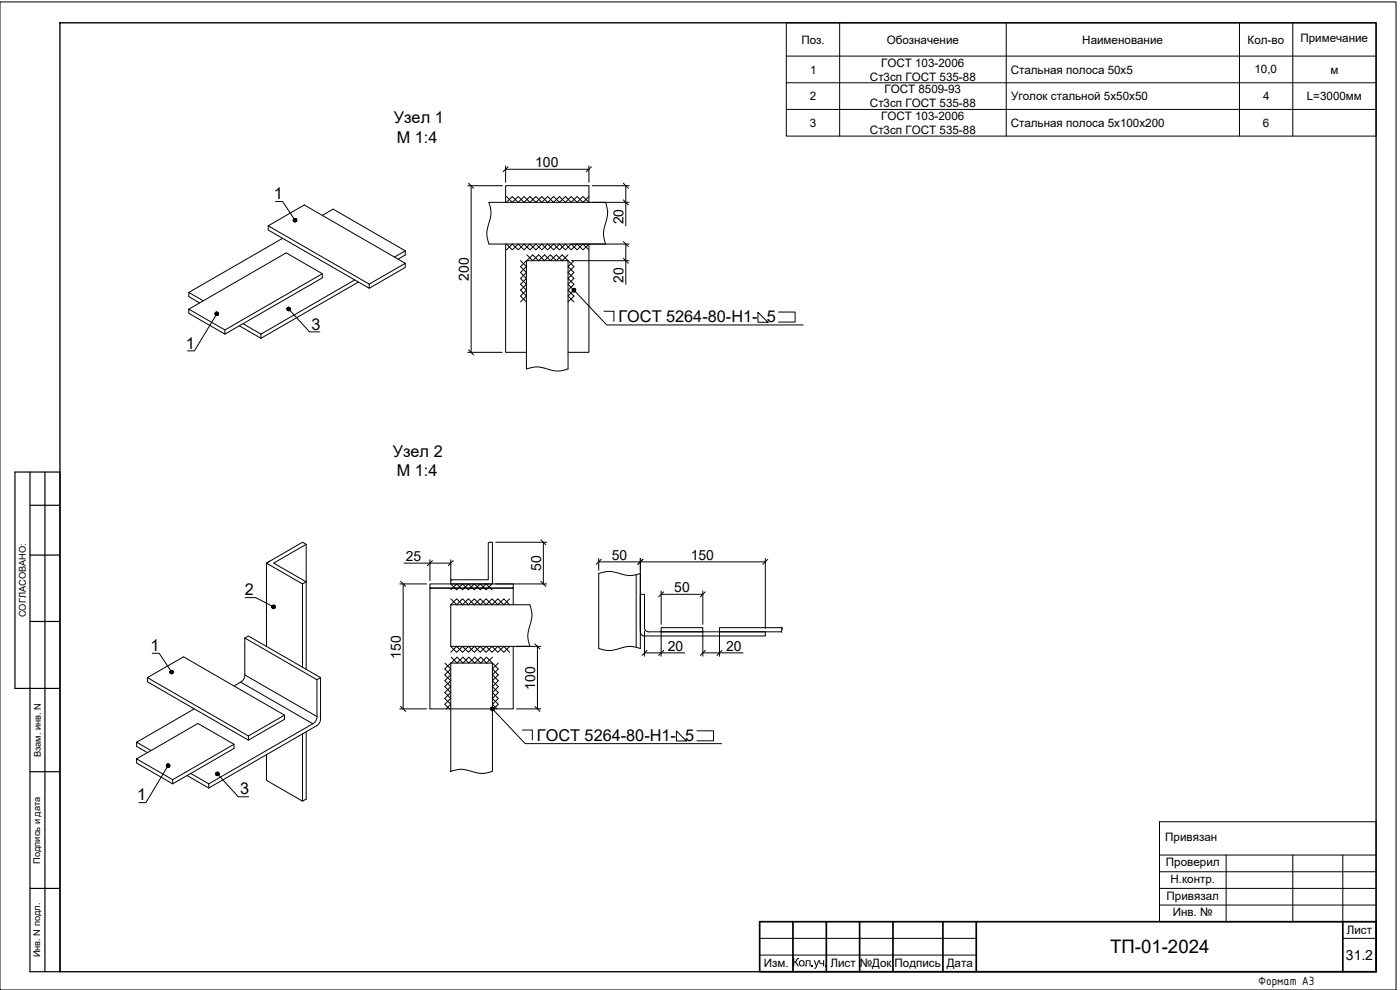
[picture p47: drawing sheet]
<svg xmlns="http://www.w3.org/2000/svg" width="420mm" height="297mm" viewBox="0 0 420 297" stroke-linecap="round" stroke-linejoin="round" font-family="sans-serif">
<defs><g id="words">
<text font-size="5.6" x="333.2" y="286">ТП-01-2024</text>
<g font-size="4.9">
<text x="118.2" y="37">Узел 1</text>
<text x="119.1" y="42.9">М 1:4</text>
<text x="82.2" y="59.8">1</text>
<text x="93.5" y="98.9">3</text>
<text x="185.6" y="96.6">ГОСТ 5264-80-Н1- 5___</text>
<text x="55.7" y="104.6">1</text>
<text x="117.9" y="137">Узел 2</text>
<text x="119.1" y="142.9">М 1:4</text>
<text x="73.5" y="178.6">2</text>
<text x="45.1" y="195.3">1</text>
<text x="161.1" y="222.2">ГОСТ 5264-80-Н1- 5___</text>
<text x="72.1" y="238.4">3</text>
<text x="41.1" y="240.1">1</text>
</g>
<g font-size="4.2">
<text x="160.6" y="50.1">100</text>
<text x="187.1" y="67.3" transform="rotate(-90 187.1 67.3)">20</text>
<text x="140.7" y="84.2" transform="rotate(-90 140.7 84.2)">200</text>
<text x="187.1" y="84.8" transform="rotate(-90 187.1 84.8)">20</text>
<text x="183.6" y="167.9">50</text>
<text x="207.3" y="167.9">150</text>
<text x="121.8" y="168.3">25</text>
<text x="162.4" y="171.3" transform="rotate(-90 162.4 171.3)">50</text>
<text x="202.4" y="177.6">50</text>
<text x="120.3" y="197.6" transform="rotate(-90 120.3 197.6)">150</text>
<text x="200.4" y="195.2">20</text>
<text x="217.9" y="195.2">20</text>
<text x="160.6" y="206.9" transform="rotate(-90 160.6 206.9)">100</text>
<text x="403.9" y="288">31.2</text>
</g>
<text font-size="3.9" x="377.6" y="295.5">Формат А3</text>
<g font-size="3.5">
<text x="240.5" y="13.1">Поз.</text>
<text x="266.1" y="13.1">Обозначение</text>
<text x="324.8" y="13.1">Наименование</text>
<text x="374.4" y="13.1">Кол-во</text>
<text x="390.2" y="12.7">Примечание</text>
<text x="243.1" y="22.1">1</text>
<text x="264.4" y="20">ГОСТ 103-2006</text>
<text x="303.3" y="22.1">Стальная полоса 50х5</text>
<text x="376.5" y="21.9">10,0</text>
<text x="399.3" y="22.1">м</text>
<text x="261.1" y="24.2">Ст3сп ГОСТ 535-88</text>
<text x="265.4" y="28">ГОСТ 8509-93</text>
<text x="243.1" y="30.1">2</text>
<text x="261.1" y="32.2">Ст3сп ГОСТ 535-88</text>
<text x="264.4" y="36">ГОСТ 103-2006</text>
<text x="303.5" y="30.1">Уголок стальной 5х50х50</text>
<text x="379.1" y="30.1">4</text>
<text x="392.2" y="30.1">L=3000мм</text>
<text x="243" y="38.1">3</text>
<text x="261.1" y="40.2">Ст3сп ГОСТ 535-88</text>
<text x="303.3" y="38.1">Стальная полоса 5х100x200</text>
<text x="379" y="38.1">6</text>
<text x="349.7" y="252.5">Привязан</text>
<text x="349.9" y="260">Проверил</text>
<text x="350.1" y="269.9">Привязал</text>
<text x="351.3" y="265">Н.контр.</text>
<text x="351.9" y="274.9">Инв. №</text>
<text x="404.2" y="280.3">Лист</text>
<text x="229.3" y="290.3">Изм.</text>
<text x="237.8" y="289.9">Кол .уч.</text>
<text x="249.2" y="290.3">Лист</text>
<text x="258" y="290">№Док</text>
<text x="268.5" y="290.1">Подпись</text>
<text x="284.1" y="290">Дата</text>
</g>
<g font-size="2.8">
<text x="7.7" y="185.2" transform="rotate(-90 7.7 185.2)">СОГЛАСОВАНО:</text>
<text x="12.2" y="227.2" transform="rotate(-90 12.2 227.2)">Взам. инв. N</text>
<text x="12" y="259.2" transform="rotate(-90 12 259.2)">Подпись и дата</text>
<text x="12" y="287.3" transform="rotate(-90 12 287.3)">Инв. N подл.</text>
</g>
</g></defs>
<path d="M18 6.8h395v284.8h-395z" fill="none" stroke="#000" stroke-width=".4"/>
<path d="M9 141.6v150h9v-150h-13.5v65h13.5M9 151.6h9M13.5 141.6v150M9 166.5h9M9 186.5h9M9 231.5h9M9 266.6h9" fill="none" stroke="#000" stroke-width=".36"/>
<!-- layer: 0 -->
<path d="M228 276.5h185v15.1h-185zM238 276.5v15.1M248 276.5v15.1M258 276.5v15.1M268 276.5v15.1M283 276.5v15.1M293 276.5v15.1M403 276.5v15.1" fill="none" stroke="#000" stroke-width=".51"/>
<g fill="none" stroke="#000" stroke-width=".3">
<path d="M0 .6h419v296.4h-419zM236 6.8h177v34h-177zM236 16.8h177M252 6.8v34M302 6.8v34M372 6.8v34M388 6.8v34M236 24.8h177M236 32.8h177M140.4 55.7h10.3M140.6 55l1.5 1.5M141.4 55.7v50"/>
<path d="M151.7 49.8v4.9M151.7 50.8h25M152 59l1.8 1.7 1.7-1.7 1.8 1.7 1.7-1.7 1.8 1.7 1.8-1.7 1.8 1.7 1.7-1.7 1.8 1.7 1.8-1.7 1.7 1.7 1.8-1.7 1.8 1.7 1.7-1.7M152.5 50l-1.5 1.5M176.7 49.8v4.9M177.5 50l-1.5 1.5M177.7 55.7h11.1M187.1 55l1.5 1.5M187.1 60l1.5 1.5M187.8 55.7v12.1M80.5 67.8v1.2l30.3 17.5M82.7 60.5h2.1l3.5 5.2"/>
<path d="M84.8 71.5l-28.1 16.2M96.7 64.6l3.3-1.9 21.6 12.6M121.6 79l-30.3-17.5-10.8 6.3 30.3 17.4M121.6 75.3v1.2l-2.1 1.3M121.6 75.3l-3.2 1.8M151.7 73.2v32.5h6.3M151.7 60.7v-5h25v5l-1.7-1.7-1.8 1.7-1.8-1.7-1.7 1.7-1.8-1.7-1.8 1.7-1.7-1.7-1.8 1.7-1.8-1.7-1.8 1.7-1.7-1.7-1.8 1.7-1.7-1.7-1.8 1.7M152 73.2l1.8 1.8 1.7-1.8 1.8 1.8 1.7-1.8 1.8 1.8 1.8-1.8 1.8 1.8 1.7-1.8 1.8 1.8 1.8-1.8 1.7 1.8 1.8-1.8 1.8 1.8 1.7-1.8v32.5h-6.2M152 75l1.8-1.8 1.7 1.8 1.8-1.8 1.7 1.8 1.8-1.8 1.8 1.8 1.8-1.8 1.7 1.8 1.8-1.8 1.8 1.8 1.7-1.8 1.8 1.8 1.8-1.8 1.7 1.8M156.2 78.2l1.8 1.8-1.8 1.8 1.8 1.7-1.8 1.8 1.8 1.8-1.8 1.7 1.8 1.8M158 78.2h12.5v32.5a8.6 8.6 0 0 1-7.1-.2 7.9 7.9 0 0 0-5.4 .2zM158 78.2l-1.8 1.8 1.8 1.8-1.8 1.7 1.8 1.8-1.8 1.8 1.8 1.7-1.8 1.8"/>
<path d="M158.1 76.5l1.8 1.7 1.7-1.7 1.8 1.7 1.8-1.7 1.7 1.7 1.8-1.7 3.6 3.5-1.8 1.8 1.8 1.7-1.8 1.8 1.8 1.8-1.8 1.7 1.8 1.8M170.5 76.5l-1.8 1.7-1.8-1.7-1.7 1.7-1.8-1.7-1.8 1.7-1.7-1.7-1.8 1.7M171.5 78.2h17.3M172.3 78.2l-1.8 1.8 1.8 1.8-1.8 1.7 1.8 1.8-1.8 1.8 1.8 1.7-1.8 1.8M181.7 60.7a8.9 8.9 0 0 1-.2 7.1 7.5 7.5 0 0 0 .2 5.4M187.1 72.5l1.5 1.5M187.1 77.5l1.5 1.5M187.8 73.2v12.1M188.8 60.7h-42.1a8.7 8.7 0 0 1-.2 7.1 7.8 7.8 0 0 0 .2 5.4h42.1M56.7 92.8v1.2l10.8 6.3v-1.3l-10.8-6.2 29.2-16.9 10.8 6.2v1.3l-29.2 16.9M61 90.3l-4.3-2.6v1.3l3.2 1.9M64.8 94.6l-6.4 10.7h-2.1"/>
<path d="M71.8 97.8l6.5 3.7M72.9 97.1l5.4 3.2M87 93.1l5.9 6.5h3.1M96.7 82.1l-29.2 16.9M106.5 84l-28.2 16.3v1.2M107.5 84.6l-29.2 16.9M110.8 85.2l10.8-6.2v1.2l-10.8 6.3zM172.6 87.4l9.5 10.1h58.9M181.2 93.4h3v3M227.5 93.7l3 3h-3zM233.6 93.6h5v3h-5M140.4 105.7h10.3"/>
<path d="M140.6 105l1.5 1.5M73.6 179.3h3.2l4.9 2.5M81 168.3l-1 .7 10.8 6.2 1.1-.6M90.8 175.2v25M91.9 174.6v-11.3l-1.1-.6-10.8 6.3v24.9M91.9 163.3l-9.8 5.7 9.8 5.6M91.9 174.6v26.2M120 175.2h8M120.2 174.4l1.5 1.5M121 175.2v37.5M121.2 169h14.1M129 175.2h25v1.3h-25z"/>
<path d="M129 168v6.2M129.8 168.2l-1.5 1.5M135.3 179.7l1.8 1.7 1.7-1.7 1.8 1.7 1.7-1.7 1.8 1.7 1.8-1.7 1.8 1.7 1.7-1.7 1.8 1.7 1.8-1.7M135.3 175.2l1.8 1.8 1.7-1.8 1.8 1.8 1.7-1.8 1.8 1.8 1.8-1.8 1.8 1.8M135.3 168v6.2M135.7 173.9l-.4 .2v1.1M136 168.2l-1.5 1.5M146.5 163.1l.2-.4h1.1v12.5h-12.5M146.5 163.1v10.9h-10.8M147.7 175.2l-1.8 1.8-1.8-1.8-1.8 1.8-1.7-1.8-1.8 1.8-1.7-1.8-1.8 1.8M148.8 162.7h15.3M148.8 175.2h15.3"/>
<path d="M162.3 162l1.5 1.5M162.3 174.4l1.5 1.5M163.1 162.7v12.5M179.7 167.6v3.5M179.7 168.6h50M180.4 167.8l-1.5 1.5M190.9 172.4v21.8M192.2 178.3h1.2v10a1.26 1.26 0 0 0 1.3 1.3h35v1.2h-36.3a1.26 1.26 0 0 1-1.2-1.2zM192.2 167.6v27a8.6 8.6 0 0 0-7.1 .2 7.9 7.9 0 0 1-5.4-.2v-22.5a8.9 8.9 0 0 1 7 .2 7.5 7.5 0 0 0 5.5-.2M192.9 167.8l-1.5 1.5M198.4 177.3v10M198.4 178.3h12.5"/>
<path d="M199.2 177.6l-1.5 1.5M210.9 177.3v10M211.7 177.6l-1.5 1.5M229.7 167.6v21M230.4 167.8l-1.5 1.5M45.7 196h2.1l3.4 5.2M73.5 191.4l21.6 12.5v11.1l-21.6-12.5zM73.5 191.4l1-.6 21.7 12.5v12.8l-.5 1-.7 .7-32.3 18.6M133.5 199l1.8 1.7-1.8 1.8 1.8 1.7-1.8 1.8 1.8 1.8-1.8 1.8 1.8 1.7-1.4 1.4M135.3 181.4h23.7a8.6 8.6 0 0 1-.2 7.1 7.9 7.9 0 0 0 .2 5.4M135.3 193.9l1.8 1.8 1.7-1.8 1.8 1.8 1.7-1.8 1.8 1.8 1.8-1.8 1.8 1.8 1.7-1.8 1.8 1.8 1.8-1.8M135.3 195.7l1.8-1.8 1.7 1.8 1.8-1.8 1.7 1.8 1.8-1.8 1.8 1.8 1.8-1.8 1.7 1.8 1.8-1.8 1.8 1.8"/>
<path d="M135.3 181.4l1.8-1.7 1.7 1.7 1.8-1.7 1.7 1.7 1.8-1.7 1.8 1.7 1.8-1.7 1.7 1.7 1.8-1.7 1.8 1.7M135.3 199h12.5v32.4a8.9 8.9 0 0 1-7.1-.2 7.5 7.5 0 0 0-5.4 .2zM135.3 199l-1.8 1.7 1.8 1.8-1.8 1.7 1.8 1.8-1.8 1.8 1.8 1.8-1.8 1.7 1.4 1.4M135.3 193.9h27M135.3 181.4v12.5M135.4 197.2l1.8 1.8 1.7-1.8 1.8 1.8 1.8-1.8 1.8 1.8 1.7-1.8 3.5 3.5-1.7 1.8 1.7 1.7-1.7 1.8 1.7 1.8-1.7 1.8 1.7 1.7-1.3 1.4M147.8 197.2l-1.8 1.8-1.7-1.8-1.8 1.8-1.8-1.8-1.8 1.8-1.7-1.8-1.8 1.8M149.5 199l-1.7 1.7 1.7 1.8-1.7 1.7 1.7 1.8-1.7 1.8 1.7 1.8-1.7 1.7 1.4 1.4M154 181.4v-4.9h-25v36.2h25v-18.8M160.5 193.2l1.5 1.5M161.3 193.9v18.8M193.4 195.9h12.1"/>
<path d="M193.4 189.3v7.6M194.2 195.1l-1.5 1.5M198.4 188.3h12.5v1.3h-12.5zM198.4 189.3v7.6M199.2 195.1l-1.5 1.5M210.9 195.9h12.1M210.9 189.3v7.6M211.7 195.1l-1.5 1.5M215.9 189.3v7.6M216.7 195.1l-1.5 1.5M234.6 188.2v1.5M234.7 188.8v-.5h-18.8v1.3h18.7"/>
<path d="M44.2 203.3v1.3l30.3 17.5M58.3 212.7l-17.3 10M72.2 204.7l-2 1.1M72.2 204.7l21.7 12.5M73.5 202.5l-.2 1-1.1 1.2M85.4 214.6l-30.3-17.5-10.9 6.2 30.3 17.5M91.9 219.6v20.2l-1.1 .6-10.8-6.3v-7.7M93.9 217.2l-31.2 18M95.1 215l-.4 1.5-.8 .7M96.2 203.3l-1.1 .6M120 212.7h8M120.2 211.9l1.5 1.6"/>
<path d="M148.1 213l9.5 10.1h59M155 212.7h7.3M156.8 219h3v3M160.5 211.9l1.5 1.6M203 219.3l3 3h-3zM209.1 219.3h5v3h-5M41 227.7v1.2l10.8 6.3v-1.3l-10.8-6.2 18.4-10.6 10.8 6.2v1.3l-18.4 10.6M45.3 225.2l-4.3-2.5v1.3l3.2 1.8M50.2 230.2l-6.4 10.6h-2.1M56.2 232.7l6.5 3.7M57.2 232.1l5.5 3.1M62.7 235.2v1.2"/>
<path d="M65.6 232.6l5.9 6.5h3.1M70.2 223.3l-18.4 10.6M74.5 220.8l10.9-6.2v1.2l-10.9 6.3zM90.8 220.2v20.2M228 281.5h65M228 286.6h65M403 281.5h10"/>
</g>
<g fill="#000" stroke="#000" stroke-width=".3">
<path d="M88.5 66.1l.3 .4-.2 .1zM65.3 93.7l.1 .2-.4 .3zM86.3 92.4l.2-.1 .1 .4zM171.9 86.7l.2-.1 .2 .5zM82.1 182.1l.4 .2-.1 .2zM51.5 201.6l.3 .5h-.2zM147.4 212.3l.2-.1 .2 .5zM50.7 229.3l.2 .1-.4 .3zM64.9 231.8l.2-.1 .2 .5z"/>
<path d="M88.1 65.8l-.1 .2 .5 .1zM88 66l.5 .1-.5 .1zM88 66.2l.1 .1 .4-.2z"/>
<path d="M88.1 66.3l.1 .2 .3-.4zM88.5 66.1l-.1 .5-.2-.1zM88.5 66.1l-.1 .5h.2z"/>
<path d="M88.4 65.6l.1 .5 .1-.5zM88.3 65.7l.1-.1 .1 .5zM88.1 65.8l.4 .3-.2-.4z"/>
<path d="M88.5 66.1l.3 .4 .1-.2zM88.5 66.1l.5 .1-.1 .1zM88.5 66.1l.5 .1v-.2z"/>
<path d="M88.5 66.1l.5-.1-.1-.2zM88.8 65.7l.1 .1-.4 .3zM88.6 65.6l-.1 .5 .3-.4z"/>
<path d="M64.6 94.3v.2l.4-.3zM64.6 94.5l.4-.3-.2 .4zM65 94.2l-.2 .4 .2 .1z"/>
<path d="M64.7 93.8l-.1 .1 .4 .3zM64.6 93.9l.4 .3-.4-.1zM64.6 94.1v.2l.4-.1z"/>
<path d="M65 94.2v.5l.2-.1zM65 94.2l.3 .4h-.1zM65 94.2l.3 .4 .2-.2z"/>
<path d="M65.1 93.7l-.1 .5 .3-.5zM64.9 93.7h.2l-.1 .5zM64.7 93.8l.3 .4-.1-.5z"/>
<path d="M65 94.2l.5 .2 .1-.2zM65 94.2l.5-.1 .1 .1zM65 94.2l.5-.1-.1-.2z"/>
<path d="M86.2 92.9l.1 .2 .3-.4zM86.3 93.1l.3-.4-.2 .5zM86.6 92.7l-.2 .5h.2z"/>
<path d="M86.3 92.4l-.1 .1 .4 .2zM86.2 92.5l.4 .2h-.5zM86.1 92.7l.1 .2 .4-.2z"/>
<path d="M86.6 92.7v.5h.2zM86.6 92.7l.4 .4-.2 .1zM86.6 92.7l.4 .4 .1-.2z"/>
<path d="M86.8 92.3l-.2 .4 .4-.3zM86.7 92.2l.1 .1-.2 .4zM86.5 92.3l.1 .4 .1-.5z"/>
<path d="M86.6 92.7l.5 .2v-.2zM86.6 92.7l.5-.2v.2zM86.6 92.7l.5-.2-.1-.1z"/>
<path d="M171.8 87.2l.1 .2 .4-.3zM171.9 87.4l.4-.3-.3 .4zM172.3 87.1l-.3 .4 .2 .1z"/>
<path d="M171.9 86.7l-.1 .2 .5 .2zM171.8 86.9l.5 .2-.6-.1zM171.7 87l.1 .2 .5-.1z"/>
<path d="M172.3 87.1l-.1 .5 .2-.1zM172.3 87.1l.3 .3-.2 .1zM172.3 87.1l.3 .3 .1-.1z"/>
<path d="M172.5 86.6l-.2 .5 .3-.4zM172.3 86.6h.2l-.2 .5zM172.1 86.6l.2 .5v-.5z"/>
<path d="M172.3 87.1l.4 .2v-.2zM172.3 87.1l.4-.2v.2zM172.3 87.1l.4-.2-.1-.2z"/>
<path d="M81.6 182v.2l.5-.1zM81.6 182.2l.5-.1-.4 .3zM81.7 182.4l.2 .1 .2-.4z"/>
<path d="M82.1 182.1l-.2 .4 .2 .1zM82.1 182.1l.2 .5h-.2zM82.1 182.1l.2 .5 .1-.1z"/>
<path d="M81.8 181.7l.3 .4-.2-.5zM81.8 181.7l.3 .4-.4-.3zM81.7 181.8l-.1 .2 .5 .1z"/>
<path d="M82.3 181.6l-.2 .5 .4-.3zM82.1 181.6h.2l-.2 .5zM81.9 181.6l.2 .5v-.5z"/>
<path d="M82.1 182.1l.4 .2 .1-.2zM82.1 182.1l.5-.2v.2zM82.1 182.1l.5-.2-.1-.1z"/>
<path d="M51.1 201.4l-.1 .1 .5 .1zM51 201.5l.5 .1-.5 .1zM51 201.7l.1 .2 .4-.3z"/>
<path d="M51.1 201.9l.1 .1 .3-.4zM51.5 201.6l-.1 .5-.2-.1zM51.5 201.6l-.1 .5h.2z"/>
<path d="M51.4 201.2l.1 .4 .1-.4zM51.2 201.2h.2l.1 .4zM51.2 201.2l-.1 .2 .4 .2z"/>
<path d="M51.5 201.6l.3 .5 .1-.2zM51.5 201.6l.5 .1-.1 .2zM51.5 201.6l.5 .1v-.2z"/>
<path d="M51.5 201.6l.5-.1-.1-.1zM51.8 201.2l.1 .2-.4 .2zM51.6 201.2l-.1 .4 .3-.4z"/>
<path d="M147.3 212.9l.1 .1 .4-.3zM147.4 213l.4-.3-.2 .5zM147.8 212.7l-.2 .5h.2z"/>
<path d="M147.4 212.3l-.1 .2 .5 .2zM147.3 212.5l.5 .2h-.5zM147.3 212.7v.2l.5-.2z"/>
<path d="M147.8 212.7v.5h.2zM147.8 212.7l.3 .3-.1 .2zM147.8 212.7l.3 .3 .1-.1z"/>
<path d="M148 212.2l-.2 .5 .3-.3zM147.8 212.2h.2l-.2 .5zM147.6 212.2l.2 .5v-.5z"/>
<path d="M147.8 212.7l.4 .2 .1-.2zM147.8 212.7l.5-.2v.2zM147.8 212.7l.5-.2-.2-.1z"/>
<path d="M50 229.9l.1 .1 .4-.3zM50.1 230l.4-.3-.3 .5zM50.5 229.7l-.3 .5h.2z"/>
<path d="M50.2 229.3l-.2 .2 .5 .2zM50 229.5l.5 .2-.5-.1zM50 229.6v.3l.5-.2z"/>
<path d="M50.5 229.7l-.1 .5h.2zM50.5 229.7l.3 .4-.2 .1zM50.5 229.7l.3 .4 .1-.1z"/>
<path d="M50.5 229.2v.5l.2-.4zM50.3 229.2h.2v.5zM50.2 229.3l.3 .4-.2-.5z"/>
<path d="M50.5 229.7l.4 .3v-.2zM50.5 229.7l.4-.1v.2zM50.5 229.7l.4-.1v-.2z"/>
<path d="M64.8 232.4l.1 .1 .4-.3zM64.9 232.5l.4-.3-.3 .4zM65.3 232.2l-.3 .4 .2 .1z"/>
<path d="M64.9 231.8l-.1 .2 .5 .2zM64.8 232l.5 .2h-.6zM64.7 232.2l.1 .2 .5-.2z"/>
<path d="M65.3 232.2l-.1 .5h.2zM65.3 232.2l.3 .4-.2 .1zM65.3 232.2l.3 .4 .1-.2z"/>
<path d="M65.5 231.7l-.2 .5 .3-.3zM65.3 231.7h.2l-.2 .5zM65.1 231.7l.2 .5v-.5z"/>
<path d="M65.3 232.2l.4 .2v-.2zM65.3 232.2l.4-.2v.2zM65.3 232.2l.4-.2-.1-.1z"/>
</g>
<path d="M348 246.6h65v29.9h-65zM348 256.5h65M368 256.5v20M388 256.5v20M403 256.5v20M348 261.6h65M348 266.6h65M348 271.6h65" fill="none" stroke="#000" stroke-width=".3"/>
<use href="#words"/>
</svg>
